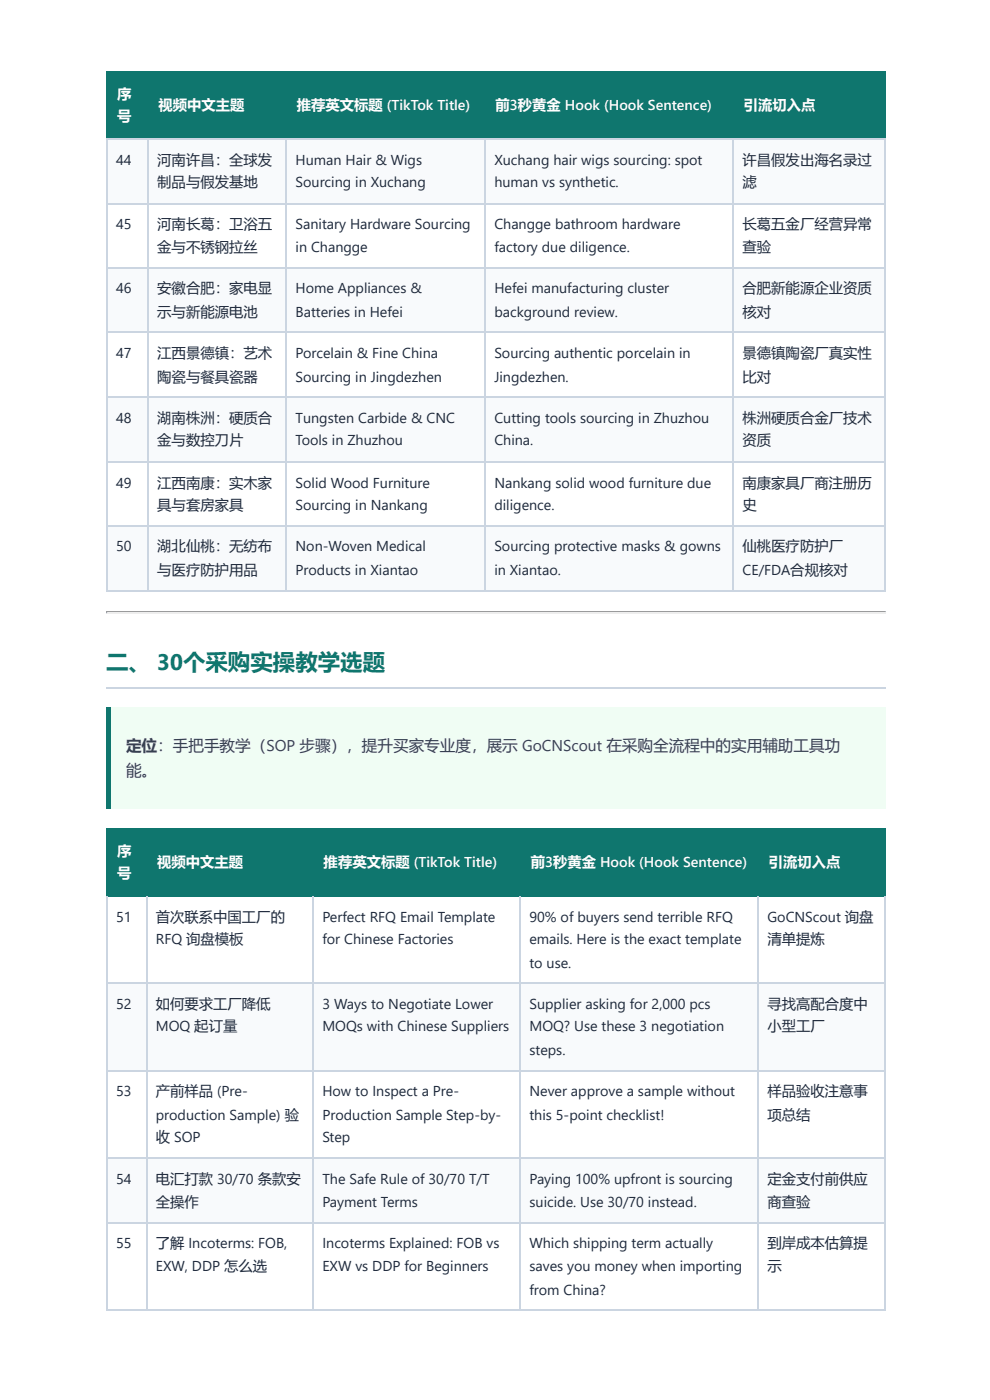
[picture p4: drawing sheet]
<svg xmlns="http://www.w3.org/2000/svg" width="210mm" height="297mm" viewBox="0 0 210 297" stroke-linecap="round" stroke-linejoin="round" font-family="sans-serif">
<defs><g id="words">
<text font-size="4.8" fill="#0f766e" x="22.5" y="142.1">二、 30个采购实操教学选题</text>
<g font-size="3.3" fill="#334155">
<text x="26.7" y="159.3">定位：手把手教学（SOP 步骤），提升买家专业度，展示 GoCNScout 在采购全流程中的实用辅助工具功</text>
<text x="26.7" y="164.6">能。</text>
</g>
<g font-size="3" fill="#fff">
<text x="24.9" y="20.9">序</text>
<text x="33.6" y="23.3">视频中文主题</text>
<text x="62.9" y="23.3">推荐英文标题 (TikTok Title)</text>
<text x="105.1" y="23.3">前3秒黄金 Hook (Hook Sentence)</text>
<text x="157.7" y="23.3">引流切入点</text>
<text x="24.9" y="25.7">号</text>
<text x="24.9" y="181.5">序</text>
<text x="33.3" y="183.9">视频中文主题</text>
<text x="68.6" y="183.9">推荐英文标题 (TikTok Title)</text>
<text x="112.5" y="183.9">前3秒黄金 Hook (Hook Sentence)</text>
<text x="163" y="183.9">引流切入点</text>
<text x="24.9" y="186.3">号</text>
</g>
<g font-size="3" fill="#1e293b">
<text x="24.6" y="34.9">44</text>
<text x="33.3" y="34.9">河南许昌：全球发</text>
<text x="62.7" y="34.9">Human Hair &amp; Wigs</text>
<text x="104.8" y="34.9">Xuchang hair wigs sourcing: spot</text>
<text x="157.4" y="34.9">许昌假发出海名录过</text>
<text x="33.3" y="39.7">制品与假发基地</text>
<text x="62.7" y="39.7">Sourcing in Xuchang</text>
<text x="104.8" y="39.7">human vs synthetic.</text>
<text x="157.4" y="39.7">滤</text>
<text x="24.6" y="48.7">45</text>
<text x="33.3" y="48.7">河南长葛：卫浴五</text>
<text x="33.3" y="53.4">金与不锈钢拉丝</text>
<text x="62.7" y="48.7">Sanitary Hardware Sourcing</text>
<text x="62.7" y="53.4">in Changge</text>
<text x="104.8" y="48.7">Changge bathroom hardware</text>
<text x="104.8" y="53.4">factory due diligence.</text>
<text x="157.4" y="48.7">长葛五金厂经营异常</text>
<text x="157.4" y="53.4">查验</text>
<text x="24.6" y="62.2">46</text>
<text x="33.3" y="62.2">安徽合肥：家电显</text>
<text x="62.7" y="62.2">Home Appliances &amp;</text>
<text x="104.8" y="62.2">Hefei manufacturing cluster</text>
<text x="157.4" y="62.2">合肥新能源企业资质</text>
<text x="33.3" y="67.2">示与新能源电池</text>
<text x="62.7" y="67.2">Batteries in Hefei</text>
<text x="104.8" y="67.2">background review.</text>
<text x="157.4" y="67.2">核对</text>
<text x="24.6" y="75.9">47</text>
<text x="33.3" y="75.9">江西景德镇：艺术</text>
<text x="62.7" y="75.9">Porcelain &amp; Fine China</text>
<text x="104.8" y="75.9">Sourcing authentic porcelain in</text>
<text x="157.4" y="75.9">景德镇陶瓷厂真实性</text>
<text x="33.3" y="81">陶瓷与餐具瓷器</text>
<text x="62.7" y="81">Sourcing in Jingdezhen</text>
<text x="104.8" y="81">Jingdezhen.</text>
<text x="157.4" y="81">比对</text>
<text x="24.6" y="89.7">48</text>
<text x="33.3" y="89.7">湖南株洲：硬质合</text>
<text x="62.7" y="89.7">Tungsten Carbide &amp; CNC</text>
<text x="104.8" y="89.7">Cutting tools sourcing in Zhuzhou</text>
<text x="157.4" y="89.7">株洲硬质合金厂技术</text>
<text x="33.3" y="94.5">金与数控刀片</text>
<text x="62.7" y="94.5">Tools in Zhuzhou</text>
<text x="104.8" y="94.5">China.</text>
<text x="157.4" y="94.5">资质</text>
<text x="24.6" y="103.5">49</text>
<text x="33.3" y="103.5">江西南康：实木家</text>
<text x="62.7" y="103.5">Solid Wood Furniture</text>
<text x="104.8" y="103.5">Nankang solid wood furniture due</text>
<text x="157.4" y="103.5">南康家具厂商注册历</text>
<text x="33.3" y="108.2">具与套房家具</text>
<text x="62.7" y="108.2">Sourcing in Nankang</text>
<text x="104.8" y="108.2">diligence.</text>
<text x="157.4" y="108.2">史</text>
<text x="24.6" y="116.9">50</text>
<text x="33.3" y="116.9">湖北仙桃：无纺布</text>
<text x="62.7" y="116.9">Non-Woven Medical</text>
<text x="104.8" y="116.9">Sourcing protective masks &amp; gowns</text>
<text x="157.4" y="116.9">仙桃医疗防护厂</text>
<text x="33.3" y="122">与医疗防护用品</text>
<text x="62.7" y="122">Products in Xiantao</text>
<text x="104.8" y="122">in Xiantao.</text>
<text x="157.4" y="122">CE/FDA合规核对</text>
<text x="24.6" y="195.5">51</text>
<text x="33" y="195.5">首次联系中国工厂的</text>
<text x="68.4" y="195.5">Perfect RFQ Email Template</text>
<text x="112.3" y="195.5">90% of buyers send terrible RFQ</text>
<text x="162.7" y="195.5">GoCNScout 询盘</text>
<text x="33" y="200.3">RFQ 询盘模板</text>
<text x="68.4" y="200.3">for Chinese Factories</text>
<text x="112.3" y="200.3">emails. Here is the exact template</text>
<text x="162.7" y="200.3">清单提炼</text>
<text x="112.3" y="205.3">to use.</text>
<text x="24.6" y="214">52</text>
<text x="33" y="214">如何要求工厂降低</text>
<text x="68.4" y="214">3 Ways to Negotiate Lower</text>
<text x="112.3" y="214">Supplier asking for 2,000 pcs</text>
<text x="162.7" y="214">寻找高配合度中</text>
<text x="33" y="218.8">MOQ 起订量</text>
<text x="68.4" y="218.8">MOQs with Chinese Suppliers</text>
<text x="112.3" y="218.8">MOQ? Use these 3 negotiation</text>
<text x="162.7" y="218.8">小型工厂</text>
<text x="112.3" y="223.8">steps.</text>
<text x="24.6" y="232.6">53</text>
<text x="33" y="232.6">产前样品 (Pre-</text>
<text x="68.4" y="232.6">How to Inspect a Pre-</text>
<text x="112.3" y="232.6">Never approve a sample without</text>
<text x="162.7" y="232.6">样品验收注意事</text>
<text x="33" y="237.6">production Sample) 验</text>
<text x="68.4" y="237.6">Production Sample Step-by-</text>
<text x="112.3" y="237.6">this 5-point checklist!</text>
<text x="162.7" y="237.6">项总结</text>
<text x="33" y="242.4">收 SOP</text>
<text x="68.4" y="242.4">Step</text>
<text x="24.6" y="251.1">54</text>
<text x="33" y="251.1">电汇打款 30/70 条款安</text>
<text x="68.4" y="251.1">The Safe Rule of 30/70 T/T</text>
<text x="112.3" y="251.1">Paying 100% upfront is sourcing</text>
<text x="162.7" y="251.1">定金支付前供应</text>
<text x="33" y="256.1">全操作</text>
<text x="68.4" y="256.1">Payment Terms</text>
<text x="112.3" y="256.1">suicide. Use 30/70 instead.</text>
<text x="162.7" y="256.1">商查验</text>
<text x="24.6" y="264.8">55</text>
<text x="33" y="264.8">了解 Incoterms: FOB,</text>
<text x="33" y="269.6">EXW, DDP 怎么选</text>
<text x="68.4" y="264.8">Incoterms Explained: FOB vs</text>
<text x="68.4" y="269.6">EXW vs DDP for Beginners</text>
<text x="112.3" y="264.8">Which shipping term actually</text>
<text x="112.3" y="269.6">saves you money when importing</text>
<text x="162.7" y="264.8">到岸成本估算提</text>
<text x="162.7" y="269.6">示</text>
<text x="112.3" y="274.6">from China?</text>
</g>
</g></defs>
<g fill="#0f766e">
<path d="M22.8 15.3h8.7v14.1h-8.7z"/>
<path d="M31.5 15.3h29.1v14.1h-29.1z"/>
<path d="M60.6 15.3h42.3v14.1h-42.3z"/>
<path d="M102.9 15.3h52.7v14.1h-52.7z"/>
<path d="M155.6 15.3h32.3v14.1h-32.3z"/>
</g>
<g fill="#f8fafc">
<path d="M22.8 29.4h8.7v13.7h-8.7z"/>
<path d="M31.5 29.4h29.1v13.7h-29.1z"/>
<path d="M60.6 29.4h42.3v13.7h-42.3z"/>
<path d="M102.9 29.4h52.7v13.7h-52.7z"/>
<path d="M155.6 29.4h32.3v13.7h-32.3z"/>
<path d="M22.8 56.9h8.7v13.7h-8.7z"/>
<path d="M31.5 56.9h29.1v13.7h-29.1z"/>
<path d="M60.6 56.9h42.3v13.7h-42.3z"/>
<path d="M102.9 56.9h52.7v13.7h-52.7z"/>
<path d="M155.6 56.9h32.3v13.7h-32.3z"/>
<path d="M22.8 84.1h8.7v13.8h-8.7z"/>
<path d="M31.5 84.1h29.1v13.8h-29.1z"/>
<path d="M60.6 84.1h42.3v13.8h-42.3z"/>
<path d="M102.9 84.1h52.7v13.8h-52.7z"/>
<path d="M155.6 84.1h32.3v13.8h-32.3z"/>
<path d="M22.8 111.7h8.7v13.7h-8.7z"/>
<path d="M31.5 111.7h29.1v13.7h-29.1z"/>
<path d="M60.6 111.7h42.3v13.7h-42.3z"/>
<path d="M102.9 111.7h52.7v13.7h-52.7z"/>
<path d="M155.6 111.7h32.3v13.7h-32.3z"/>
</g>
<path d="M22.5 15.2h165.4M22.6 15.1v14.5M31.4 15.1v14.5M60.7 15.1v14.5M102.8 15.1v14.5M155.4 15.1v14.5M187.7 15.1v14.5M22.5 29.5h165.4" fill="none" stroke="#0f766e" stroke-width=".26"/>
<g fill="none" stroke="#cbd5e1" stroke-width=".26">
<path d="M22.5 29.5h165.4M22.6 29.6v95.8M31.4 29.6v95.8M60.7 29.6v95.8M102.8 29.6v95.8M155.4 29.6v95.8M187.7 29.6v95.8M22.5 43.3h165.4M22.5 56.8h165.4M22.5 70.5h165.4M22.5 84.3h165.4M22.5 98h165.4"/>
<path d="M22.5 111.5h165.4M22.5 125.3h165.4"/>
</g>
<path d="M22.5 129.8h165.4" fill="none" stroke="#9a9a9a" stroke-width=".26"/>
<path d="M22.5 130h165.4" fill="none" stroke="#eee" stroke-width=".26"/>
<path d="M187.9 129.6v.6h-.3v-.3z" fill="#eee"/>
<path d="M22.5 129.6h.3v.3l-.3 .3z" fill="#9a9a9a"/>
<path d="M22.5 145.9h165.4" fill="none" stroke="#cbd5e1" stroke-width=".26"/>
<path d="M22.5 150h165.4v21.5h-165.4z" fill="#f0fdf4"/>
<g fill="#0f766e">
<path d="M22.5 150h1v21.5h-1z"/>
<path d="M22.8 175.7h8.2v14.3h-8.2z"/>
<path d="M31 175.7h35.4v14.3h-35.4z"/>
<path d="M66.4 175.7h43.9v14.3h-43.9z"/>
<path d="M110.3 175.7h50.3v14.3h-50.3z"/>
<path d="M160.6 175.7h27.3v14.3h-27.3z"/>
</g>
<g fill="#f8fafc">
<path d="M22.8 208.5h8.2v18.8h-8.2z"/>
<path d="M31 208.5h35.4v18.8h-35.4z"/>
<path d="M66.4 208.5h43.9v18.8h-43.9z"/>
<path d="M110.3 208.5h50.3v18.8h-50.3z"/>
<path d="M160.6 208.5h27.3v18.8h-27.3z"/>
<path d="M22.8 245.8h8.2v13.8h-8.2z"/>
<path d="M31 245.8h35.4v13.8h-35.4z"/>
<path d="M66.4 245.8h43.9v13.8h-43.9z"/>
<path d="M110.3 245.8h50.3v13.8h-50.3z"/>
<path d="M160.6 245.8h27.3v13.8h-27.3z"/>
</g>
<path d="M22.5 175.8h165.4M22.6 175.7v14.5M31.1 175.7v14.5M66.3 175.7v14.5M110.2 175.7v14.5M160.7 175.7v14.5M187.7 175.7v14.5M22.5 190.1h165.4" fill="none" stroke="#0f766e" stroke-width=".26"/>
<path d="M22.6 190.2v87.9M31.1 190.2v87.9M66.3 190.2v87.9M110.2 190.2v87.9M160.7 190.2v87.9M187.7 190.2v87.9M22.5 208.6h165.4M22.5 227.1h165.4M22.5 245.7h165.4M22.5 259.4h165.4M22.5 277.9h165.4" fill="none" stroke="#cbd5e1" stroke-width=".26"/>
<use href="#words"/>
</svg>
